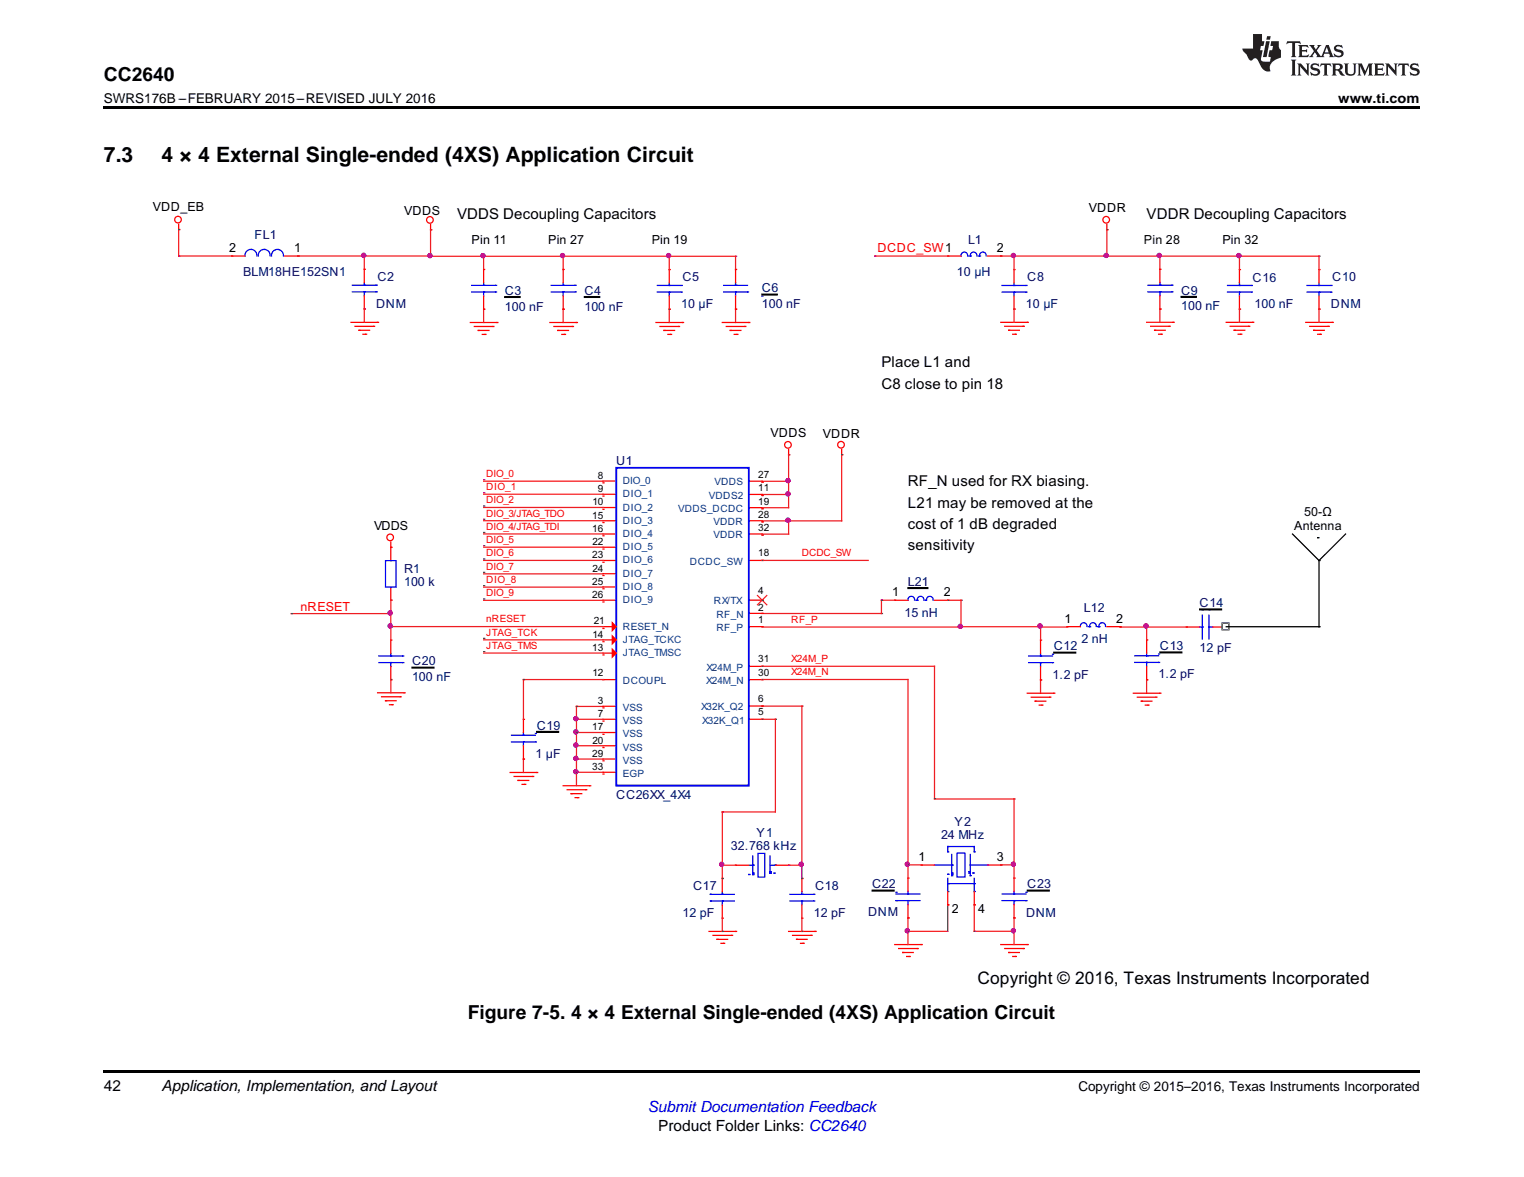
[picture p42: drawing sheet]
<svg xmlns="http://www.w3.org/2000/svg" width="279mm" height="216mm" viewBox="0 0 279 216" stroke-linecap="round" stroke-linejoin="round" font-family="sans-serif">
<defs><g id="words">
<g font-size="3.9">
<text x="19" y="29.7">7.3</text>
<text x="29.6" y="29.7">4 × 4 External Single-ended (4XS) Application Circuit</text>
</g>
<g font-size="3.5">
<text x="19" y="14.8">CC2640</text>
<text x="85.8" y="186.8">Figure 7-5. 4 × 4 External Single-ended (4XS) Application Circuit</text>
</g>
<text font-size="3.2" x="179.2" y="180.5">Copyright © 2016, Texas Instruments Incorporated</text>
<g font-size="2.8">
<text x="83.8" y="40.2">VDDS Decoupling Capacitors</text>
<text x="210.2" y="40.2">VDDR Decoupling Capacitors</text>
<text x="161.6" y="67.4">Place L1 and</text>
<text x="161.6" y="71.3">C8 close to pin 18</text>
<text x="166.5" y="89.2">RF_N used for RX biasing.</text>
<text x="166.5" y="93.1">L21 may be removed at the</text>
<text x="166.5" y="97">cost of 1 dB degraded</text>
<text x="166.5" y="100.9">sensitivity</text>
<text x="19" y="200.1">42</text>
<text x="29.6" y="200.1">Application, Implementation, and Layout</text>
<text x="120.7" y="207.4">Product Folder Links: CC2640</text>
</g>
<text font-size="2.8" fill="#00f" x="118.7" y="203.9">Submit Documentation Feedback</text>
<g font-size="2.5">
<text x="19" y="19">SWRS176B –FEBRUARY 2015–REVISED JULY 2016</text>
<text x="245.4" y="19">www.ti.com</text>
<text x="197.7" y="200.1">Copyright © 2015–2016, Texas Instruments Incorporated</text>
</g>
<g font-size="2.3">
<text x="28" y="38.6">VDD_EB</text>
<text x="74.1" y="39.5">VDDS</text>
<text x="199.6" y="38.8">VDDR</text>
<text x="42" y="46.2">2</text>
<text x="53.9" y="46.2">1</text>
<text x="86.4" y="44.8">Pin 11</text>
<text x="100.5" y="44.8">Pin 27</text>
<text x="119.5" y="44.8">Pin 19</text>
<text x="182.7" y="46.2">2</text>
<text x="209.7" y="44.8">Pin 28</text>
<text x="224.1" y="44.8">Pin 32</text>
<text x="141.3" y="80.2">VDDS</text>
<text x="150.9" y="80.3">VDDR</text>
<text x="239.1" y="94.7">50-Ω</text>
<text x="68.6" y="97.2">VDDS</text>
<text x="237.3" y="97.3">Antenna</text>
<text x="163.5" y="109.4">1</text>
<text x="173" y="109.4">2</text>
<text x="195.1" y="114.2">1</text>
<text x="204.6" y="114.2">2</text>
<text x="168.4" y="158">1</text>
<text x="182.7" y="157.9">3</text>
<text x="174.5" y="167.4">2</text>
<text x="179.3" y="167.4">4</text>
</g>
<g font-size="2.3" fill="#000080">
<text x="46.7" y="43.8">FL1</text>
<text x="177.5" y="44.7">L1</text>
<text x="44.6" y="50.6">BLM18HE152SN1</text>
<text x="69.2" y="51.6">C2</text>
<text x="125.1" y="51.6">C5</text>
<text x="139.7" y="53.6">C6</text>
<text x="175.4" y="50.6">10 µH</text>
<text x="188.3" y="51.6">C8</text>
<text x="229.6" y="51.8">C16</text>
<text x="244.2" y="51.6">C10</text>
<text x="69" y="56.4">DNM</text>
<text x="92.6" y="54">C3</text>
<text x="92.6" y="57">100 nF</text>
<text x="107.1" y="54">C4</text>
<text x="107.1" y="57">100 nF</text>
<text x="124.9" y="56.5">10 µF</text>
<text x="139.7" y="56.5">100 nF</text>
<text x="188.1" y="56.5">10 µF</text>
<text x="216.5" y="54">C9</text>
<text x="216.5" y="56.9">100 nF</text>
<text x="230" y="56.5">100 nF</text>
<text x="244" y="56.5">DNM</text>
<text x="113" y="85.2">U1</text>
<text x="74.1" y="105">R1</text>
<text x="74.1" y="107.5">100 k</text>
<text x="166.5" y="107.4">L21</text>
<text x="165.8" y="113.1">15 nH</text>
<text x="198.7" y="112.3">L12</text>
<text x="219.9" y="111.4">C14</text>
<text x="193.2" y="119.3">C12</text>
<text x="198.2" y="117.9">2 nH</text>
<text x="212.7" y="119.2">C13</text>
<text x="219.9" y="119.6">12 pF</text>
<text x="75.5" y="122">C20</text>
<text x="75.5" y="124.9">100 nF</text>
<text x="193" y="124.5">1.2 pF</text>
<text x="212.4" y="124.4">1.2 pF</text>
<text x="98.4" y="133.8">C19</text>
<text x="98.1" y="139">1 µF</text>
<text x="113" y="146.6">CC26XX_4X4</text>
<text x="134" y="155.9">32.768 kHz</text>
<text x="138.7" y="153.6">Y1</text>
<text x="172.5" y="154">24 MHz</text>
<text x="175" y="151.5">Y2</text>
<text x="127.1" y="163.3">C17</text>
<text x="149.4" y="163.3">C18</text>
<text x="159.9" y="162.9">C22</text>
<text x="188.3" y="162.9">C23</text>
<text x="125.1" y="168.2">12 pF</text>
<text x="149.2" y="168.2">12 pF</text>
<text x="159.2" y="168.1">DNM</text>
<text x="188.1" y="168.1">DNM</text>
</g>
<g font-size="2.3" fill="#f00">
<text x="160.9" y="46.2">DCDC_SW1</text>
<text x="55.1" y="112.1">nRESET</text>
</g>
<g font-size="1.8" fill="#f00">
<text x="89.2" y="87.5">DIO_0</text>
<text x="89.2" y="89.9">DIO_1</text>
<text x="89.2" y="94.8">DIO_3/JTAG_TDO</text>
<text x="89.2" y="92.3">DIO_2</text>
<text x="89.2" y="99.6">DIO_5</text>
<text x="89.2" y="97.2">DIO_4/JTAG_TDI</text>
<text x="147" y="102">DCDC_SW</text>
<text x="89.2" y="106.9">DIO_8</text>
<text x="89.2" y="104.5">DIO_7</text>
<text x="89.2" y="102">DIO_6</text>
<text x="89.2" y="109.4">DIO_9</text>
<text x="89.2" y="116.6">JTAG_TCK</text>
<text x="89.2" y="114.2">nRESET</text>
<text x="89.2" y="119">JTAG_TMS</text>
<text x="145.1" y="114.2">RF_P</text>
<text x="145.1" y="123.8">X24M_N</text>
<text x="145.1" y="121.4">X24M_P</text>
</g>
<g font-size="1.8">
<text x="109.6" y="87.8">8</text>
<text x="139" y="87.7">27</text>
<text x="108.6" y="95.1">15</text>
<text x="108.6" y="92.7">10</text>
<text x="109.6" y="90.3">9</text>
<text x="139" y="95">28</text>
<text x="139" y="90.1">11</text>
<text x="139" y="92.6">19</text>
<text x="108.6" y="97.6">16</text>
<text x="108.6" y="100">22</text>
<text x="139" y="97.4">32</text>
<text x="108.6" y="107.3">25</text>
<text x="108.6" y="102.4">23</text>
<text x="108.6" y="104.8">24</text>
<text x="139" y="102.1">18</text>
<text x="108.6" y="109.7">26</text>
<text x="139" y="109">4</text>
<text x="139" y="112.1">2</text>
<text x="108.6" y="119.4">13</text>
<text x="108.6" y="117">14</text>
<text x="108.8" y="114.6">21</text>
<text x="139" y="114.2">1</text>
<text x="108.6" y="123.9">12</text>
<text x="139" y="123.9">30</text>
<text x="139" y="121.5">31</text>
<text x="109.6" y="129.1">3</text>
<text x="109.6" y="131.5">7</text>
<text x="139" y="128.8">6</text>
<text x="139" y="131.2">5</text>
<text x="108.6" y="134">17</text>
<text x="108.6" y="136.4">20</text>
<text x="108.6" y="138.8">29</text>
<text x="108.6" y="141.3">33</text>
</g>
<g font-size="1.8" fill="#004080">
<text x="114.2" y="88.8">DIO_0</text>
<text x="131" y="89">VDDS</text>
<text x="114.2" y="91.2">DIO_1</text>
<text x="114.2" y="93.7">DIO_2</text>
<text x="124.3" y="93.9">VDDS_DCDC</text>
<text x="129.9" y="91.4">VDDS2</text>
<text x="114.2" y="96.1">DIO_3</text>
<text x="114.2" y="98.5">DIO_4</text>
<text x="114.2" y="100.9">DIO_5</text>
<text x="130.8" y="96.3">VDDR</text>
<text x="130.8" y="98.7">VDDR</text>
<text x="114.2" y="103.4">DIO_6</text>
<text x="114.2" y="105.8">DIO_7</text>
<text x="126.5" y="103.6">DCDC_SW</text>
<text x="114.2" y="108.2">DIO_8</text>
<text x="114.2" y="110.6">DIO_9</text>
<text x="130.9" y="110.9">RX/TX</text>
<text x="131.3" y="113.3">RF_N</text>
<text x="114.2" y="115.5">RESET_N</text>
<text x="114.2" y="117.9">JTAG_TCKC</text>
<text x="131.4" y="115.7">RF_P</text>
<text x="114.2" y="120.4">JTAG_TMSC</text>
<text x="114.2" y="125.4">DCOUPL</text>
<text x="129.5" y="125.4">X24M_N</text>
<text x="129.5" y="123">X24M_P</text>
<text x="114.2" y="130.4">VSS</text>
<text x="128.5" y="130.3">X32K_Q2</text>
<text x="114.2" y="132.8">VSS</text>
<text x="114.2" y="135.3">VSS</text>
<text x="114.2" y="137.7">VSS</text>
<text x="128.8" y="132.7">X32K_Q1</text>
<text x="114.2" y="140.1">VSS</text>
<text x="114.2" y="142.5">EGP</text>
</g>
</g></defs>
<path d="M19 196.3h241.3v.5h-241.3z" fill="#000"/>
<path d="M139.7 115h36.5M190.8 115h4.8M190.8 124.7v2.5" fill="none" stroke="#ee1d23" stroke-width=".23"/>
<path d="M190.8 115h.1M190.8 124.7h.1" fill="none" stroke="#800040" stroke-width=".23"/>
<path d="M219.9 115h.5M220.4 115h.1M220.4 111.8h.1M220.4 112.8v4.4M221.6 111.8h.1M221.6 115h.1M221.6 115h.8M221.6 112.8v4.4" fill="none" stroke="#00f" stroke-width=".23"/>
<path d="M219.9 111.8h4" fill="none" stroke="#000080" stroke-width=".18"/>
<path d="M219.9 111.7h4v.2h-4z" fill="none" stroke="#000" stroke-width=".23"/>
<path d="M217.5 115h.1M217.5 115h2.4M222.4 115h2.4M224.8 115h.1" fill="none" stroke="#f00" stroke-width=".23"/>
<path d="M224.1 114.3h1.2v1.2h-1.2z" fill-rule="evenodd" fill="#fff"/>
<path d="M92.6 54.4h2.7v.2h-2.7zM107.1 54.4h2.8v.2h-2.8zM139.7 54h2.8v.1h-2.8zM193.2 119.6h4v.2h-4zM224.1 114.3h1.2v1.2h-1.2z" fill="none" stroke="#000" stroke-width=".23"/>
<path d="M224.1 114.3h1.2v1.2h-1.2z" fill="none" stroke="#808080" stroke-width=".23"/>
<g fill="none" stroke="#f00" stroke-width=".23">
<path d="M78.9 42.2h.1M78.9 41.2v1M86.2 59.2h4.9M87 59.9h3.4M88.7 49.4h.1M88.7 56.7h.1M88.7 49.4v2.5M88.7 54.3v2.4M90.4 59.9h.1M91.1 59.2h.1M100.8 59.2h4.9M101.5 59.9h3.5"/>
<path d="M103.2 49.4h.1M103.2 56.7h.1M103.2 49.4v2.5M103.2 54.3v2.4M105 59.9h.1M105.7 59.2h.1M120.3 59.2h4.8M121 59.9h3.4M122.7 49.4h.1M122.7 56.7h.1M122.7 49.4v2.5M122.7 54.3v2.4"/>
<path d="M124.4 59.9h.1M125.1 59.2h.1M132.4 59.2h4.9M133.2 59.9h3.4M134.9 49.4h.1M134.9 56.7h.1M134.9 49.4v2.5M134.9 54.3v2.4M136.6 59.9h.1M137.3 59.2h.1M185.9 49.4h.1M185.9 56.7h.1"/>
<path d="M185.9 49.4v2.5M185.9 54.3v2.4M227.2 49.4h.1M227.2 56.7h.1M227.2 49.4v2.5M227.2 54.3v2.4M241.8 49.4h.1M241.8 56.7h.1M241.8 49.4v2.5M241.8 54.3v2.4M87.7 60.6h.1M87.7 60.6h1.9"/>
<path d="M88.4 61.3h.5M88.9 61.3h.1M102.3 60.6h.1M102.3 60.6h1.9M103 61.3h.5M103.5 61.3h.1M121.7 60.6h.1M121.7 60.6h2M122.5 61.3h.4M122.9 61.3h.1M133.9 60.6h.1M133.9 60.6h1.9"/>
<path d="M134.6 61.3h.5M135.1 61.3h.1M190.8 117.4h.1M190.8 117.4v2.4M188.3 127.2h4.9M189.1 127.9h3.4M189.8 128.6h.1M189.8 128.6h1.9M190.5 129.3h.5M190.8 124.7h.1M190.8 122.3v2.4M191 129.3h.1"/>
<path d="M192.5 127.9h.1M193.2 127.2h.1M207.8 127.2h4.8M208.5 127.9h3.4M209.2 128.6h.1M209.2 128.6h2M210 129.3h.5M210.5 129.3h.1M211.9 127.9h.1M212.6 127.2h.1M134.9 158.7h.1M134.9 158.7h2.4"/>
<path d="M142.1 158.7h2.5M144.6 158.7h.1M130 170.9h4.9M130.7 171.6h3.4M131.4 172.3h.1M131.4 172.3h2M132.2 173h.5M132.4 161.1h.1M132.4 168.4h.1M132.4 161.1v2.5M132.4 166v2.4M132.7 173h.1"/>
<path d="M134.1 171.6h.1M134.9 170.9h.1M144.6 170.9h4.8M145.3 171.6h3.4M146 172.3h.1M146 172.3h2M146.8 173h.5M147 161.1h.1M147 168.4h.1M147 161.1v2.5M147 166v2.4M147.3 173h.1"/>
<path d="M148.7 171.6h.1M149.4 170.9h.1"/>
<circle cx="78.8" cy="40.3" r=".61"/>
</g>
<g fill="none" stroke="#ee1d23" stroke-width=".23">
<path d="M78.9 42.2v4.8h24.3v2.4M88.7 56.7v2.5M88.7 47v2.4M103.2 56.7v2.5M103.2 47h19.5M122.7 49.4v-2.4h12.2v2.4M122.7 56.7v2.5M134.9 56.7v2.5M205.4 115h12.1M110.5 129.6h-4.8v2.4M210.2 124.7v2.5M134.9 158.7h-2.5v2.4"/>
<path d="M144.6 158.7h2.4M171.3 146.6h14.6M132.4 168.4v2.5M147 168.4v2.5"/>
</g>
<g fill="none" stroke="#800040" stroke-width=".23">
<path d="M78.9 42.2h.1M88.7 56.7h.1M103.2 56.7h.1M103.2 47h.1M103.3 47h.1M122.7 47h.1M122.7 56.7h.1M134.9 47h.1M134.9 56.7h.1M205.4 115h.1M210.2 115h.1M105.7 129.6h.1"/>
<path d="M210.2 124.7h.1M132.4 158.7h.1M144.6 158.7h.1M147 158.7v2.4M185.9 146.6h.1M132.4 161.1h.1M132.4 170.9h.1M147 161.1h.1M147 170.9h.1"/>
</g>
<g fill="none" stroke="#00f" stroke-width=".23">
<path d="M86.5 53.6h4.4M86.5 52.3h4.4M88.7 52.3h.1M88.7 53.6h.1M88.7 51.9v.4M88.7 53.6v.7M90.9 53.6h.1M90.9 52.3h.1M101.1 53.6h4.3M101.1 52.3h4.3M103.2 52.3h.1M103.2 53.6h.1"/>
<path d="M103.2 51.9v.4M103.2 53.6v.7M105.4 53.6h.1M105.4 52.3h.1M120.5 53.6h4.4M120.5 52.4h4.4M122.7 52.4h.1M122.7 53.6h.1M122.7 51.9v.5M122.7 53.6v.7M124.9 53.6h.1M124.9 52.4h.1"/>
<path d="M132.7 53.6h4.3M132.7 52.3h4.3M134.9 52.3h.1M134.9 53.6h.1M134.9 51.9v.4M134.9 53.6v.7M137 53.6h.1M139.7 54.3h.1M183.7 53.6h4.4M183.7 52.4h4.4M185.9 52.4h.1M185.9 53.6h.1"/>
<path d="M185.9 51.9v.5M185.9 53.6v.7M188.1 53.6h.1M188.1 52.4h.1M225 53.6h4.4M225 52.4h4.4M227.2 52.4h.1M227.2 53.6h.1M227.2 51.9v.5M227.2 53.6v.7M229.4 53.6h.1M229.4 52.4h.1"/>
<path d="M239.6 53.6h4.4M239.6 52.4h4.4M241.8 52.4h.1M241.8 53.6h.1M241.8 51.9v.5M241.8 53.6v.7M244 53.6h.1M244 52.4h.1M190.8 119.9v.4M188.6 121.5h4.4M188.6 120.3h4.4M190.8 120.3h.1"/>
<path d="M190.8 121.5h.1M190.8 121.5v.8M193 121.5h.1M193 120h.1M137.3 158.7h.7M138 158.7h.1M138 157v3.4M139 156.5h1.2v4.4h-1.2zM141.2 159.9h.1M141.2 158.7h.9M141.2 157v3.2M142.1 158.7h.1"/>
<path d="M130.2 165.3h.1M130.2 164.1h.1M130.2 165.3h4.4M130.2 164.1h4.4M132.4 164.1h.1M132.4 165.3h.1M132.4 163.6v.5M132.4 165.3v.7M137.3 160.4h.1M138 160.2h.1M138 160.4h.1M141.2 160.2h.1"/>
<path d="M141.9 160.2h.1M144.8 165.3h4.4M144.8 164.1h4.4M147 163.6v.5M147 164.1h.1M147 165.3h.1M147 165.3v.7M149.2 165.3h.1M149.2 164.1h.1"/>
</g>
<path d="M92.6 54.5h2.7M107.1 54.5h2.8M139.7 54h2.8M193.2 119.7h4" fill="none" stroke="#000080" stroke-width=".18"/>
<circle cx="122.6" cy="46.9" r=".36" fill="#f0f"/>
<circle cx="122.6" cy="46.9" r=".36" fill="none" stroke="#000" stroke-width=".23"/>
<circle cx="122.6" cy="46.9" r=".36" fill="none" stroke="#f0f" stroke-width=".23"/>
<circle cx="103.1" cy="46.9" r=".36" fill="#f0f"/>
<circle cx="103.1" cy="46.9" r=".36" fill="none" stroke="#000" stroke-width=".23"/>
<circle cx="103.1" cy="46.9" r=".36" fill="none" stroke="#f0f" stroke-width=".23"/>
<g fill="none" stroke="#f00" stroke-width=".23">
<path d="M144.6 83.4h.1M144.6 82.5v.9"/>
<circle cx="144.5" cy="81.6" r=".61"/>
</g>
<path d="M139.7 90.7h4.9M139.7 88.3h4.9M144.6 83.4v9.7h-4.9" fill="none" stroke="#ee1d23" stroke-width=".23"/>
<path d="M139.7 93.3h.1M139.7 90.9h.1M139.7 88.5h.1M144.6 83.4h.1M144.6 90.7h.1M144.6 88.3h.1" fill="none" stroke="#800040" stroke-width=".23"/>
<circle cx="144.5" cy="90.6" r=".36" fill="#f0f"/>
<circle cx="144.5" cy="90.6" r=".36" fill="none" stroke="#000" stroke-width=".23"/>
<circle cx="144.5" cy="90.6" r=".36" fill="none" stroke="#f0f" stroke-width=".23"/>
<circle cx="144.5" cy="88.2" r=".36" fill="#f0f"/>
<g fill="none" stroke="#000" stroke-width=".23">
<path d="M75.5 122.4h4v.1h-4z"/>
<circle cx="144.5" cy="88.2" r=".36"/>
</g>
<circle cx="144.5" cy="88.2" r=".36" fill="none" stroke="#f0f" stroke-width=".23"/>
<g fill="none" stroke="#f00" stroke-width=".23">
<path d="M64.4 59.1h4.8M65.1 59.9h3.4M68.5 59.9h.1M69.2 59.1h.1M202.9 42.1h.1M202.9 41.2v.9M239.4 59.1h4.8M240.1 59.9h3.4M243.5 59.9h.1M244.2 59.1h.1M65.8 60.6h.1M65.8 60.6h2"/>
<path d="M66.5 61.3h.5M67 61.3h.1M240.8 60.6h.1M240.8 60.6h2M241.6 61.3h.5M242.1 61.3h.1M71.6 110.1h.1M71.6 100.4h.1M71.6 100.4v2.4M71.6 107.7v2.4M71.6 117.4h.1M71.6 117.4v2.4"/>
<path d="M71.6 124.7h.1M71.6 122.3v2.4M93.5 141.7h4.9M94.3 142.4h3.4M95 143.2h.1M95 143.2h1.9M95.7 143.9h.5M96.2 143.9h.1M97.7 142.4h.1M98.4 141.7h.1M103.3 144.1h4.8M104 144.9h3.4"/>
<path d="M104.7 145.6h.1M104.7 145.6h2M105.4 146.3h.5M105.9 146.3h.1M107.4 144.9h.1M108.1 144.1h.1M164 173.3h4.9M164.8 174h3.4M165.5 174.7h.1M165.5 174.7h1.9M166.2 175.4h.5M166.7 175.4h.1"/>
<path d="M168.2 174h.1M168.9 173.3h.1M183.5 173.3h4.8M184.2 174h3.4M184.9 174.7h.1M184.9 174.7h2M185.7 175.4h.4M186.1 175.4h.1M187.6 174h.1M188.3 173.3h.1"/>
<circle cx="202.8" cy="40.3" r=".61"/>
</g>
<path d="M66.8 47v2.4M202.9 42.1v4.9M227.2 47h14.6v2.4M241.8 56.7v2.4M53.4 112.6h18.2v2.4M96 139.3v2.4M166.5 168.4v4.9M166.5 170.8h7.3M178.6 166v4.8h7.3M185.9 168.4v4.9" fill="none" stroke="#ee1d23" stroke-width=".23"/>
<g fill="none" stroke="#800040" stroke-width=".23">
<path d="M66.8 47h.1M202.9 42.1h.1M241.8 56.7h.1M241.8 47h.1M53.4 112.6h.1M96 139.3h.1M166.5 168.4h.1M173.8 166v4.8M173.8 166h.1M178.6 166h.1M178.6 170.8h.1M185.9 170.8h.1"/>
<path d="M185.9 168.4h.1"/>
</g>
<path d="M71.6 119.8v.5M69.5 121.5h4.3M69.5 120.3h4.3M71.6 120.3h.1M71.6 121.5h.1M71.6 121.5v.8M73.8 121.5h.1M73.8 120.3h.1" fill="none" stroke="#00f" stroke-width=".23"/>
<path d="M75.5 122.5h4" fill="none" stroke="#000080" stroke-width=".18"/>
<circle cx="185.8" cy="170.7" r=".36" fill="#f0f"/>
<circle cx="185.8" cy="170.7" r=".36" fill="none" stroke="#000" stroke-width=".23"/>
<circle cx="185.8" cy="170.7" r=".36" fill="none" stroke="#f0f" stroke-width=".23"/>
<path d="M183.5 59.1h4.8M184.2 59.9h3.4M187.6 59.9h.1M188.3 59.1h.1M184.9 60.6h.1M184.9 60.6h2M185.7 61.3h.4M186.1 61.3h.1" fill="none" stroke="#f00" stroke-width=".23"/>
<path d="M185.9 47v2.4M202.9 47h24.3v2.4M212.6 47v2.4M88.7 88.3h21.8M88.7 107.7h21.8M88.7 105.3h21.8M88.7 110.1h21.8" fill="none" stroke="#ee1d23" stroke-width=".23"/>
<path d="M212.6 47h.1M88.7 88h.1M88.7 107.4h.1M88.7 105h.1M88.7 109.9h.1" fill="none" stroke="#800040" stroke-width=".23"/>
<circle cx="212.5" cy="46.9" r=".36" fill="#f0f"/>
<g fill="none" stroke="#000" stroke-width=".23">
<path d="M216.5 54.4h2.8v.1h-2.8zM237 98l4.8 4.8M241.6 98.6h.1M246.7 98l-4.9 4.8M166.5 107.8h3.6v.1h-3.6zM241.8 102.8h.1M241.8 115h.1M241.8 102.8v12.2h-17M98.4 134.2h4v.1h-4z"/>
<circle cx="212.5" cy="46.9" r=".36"/>
</g>
<circle cx="212.5" cy="46.9" r=".36" fill="none" stroke="#f0f" stroke-width=".23"/>
<g fill="none" stroke="#f00" stroke-width=".23">
<path d="M32.8 42.1h.1M32.8 41.1v1M42.5 47h.1M42.5 47h2.4M52.2 47h2.4M54.6 47h.1M66.8 49.4h.1M66.8 56.7h.1M66.8 49.4v2.4M66.8 54.3v2.4M173.8 47h.1M173.8 47h2.4"/>
<path d="M181 47h2.5M183.5 47h.1M210.2 59.1h4.9M210.9 59.9h3.4M212.6 49.4h.1M212.6 56.7h.1M212.6 49.4v2.4M212.6 54.3v2.4M214.3 59.9h.1M215.1 59.1h.1M224.8 59.1h4.9M225.5 59.9h3.4"/>
<path d="M228.9 59.9h.1M229.7 59.1h.1M211.7 60.6h.1M211.7 60.6h1.9M212.4 61.3h.5M212.9 61.3h.1M226.3 60.6h.1M226.3 60.6h1.9M227 61.3h.5M227.5 61.3h.1M71.6 99.4v1M154.3 83.4h.1"/>
<path d="M154.3 82.4v1M71.6 100.4h.1M164 110.1h.1M164 110.1h2.5M171.3 110.1h2.5M173.8 110.1h.1M96 132h.1M96 139.2h.1M96 132v2.4M96 136.8v2.4M168.9 158.7h.1M168.9 158.7h2.4"/>
<path d="M181 158.7h2.5M183.5 158.7h.1M173.8 166h.1M173.8 163.5v2.5M178.6 166h.1M178.6 163.5v2.5"/>
<circle cx="32.6" cy="40.3" r=".61"/>
<circle cx="71.5" cy="98.6" r=".61"/>
<circle cx="154.2" cy="81.6" r=".61"/>
</g>
<path d="M32.8 42.1v4.9h9.7M66.8 56.7v2.4M78.9 47h-24.3M160.4 47h13.4M185.9 56.7v2.4M202.9 47h-19.4M212.6 56.7v2.4M227.2 56.7v2.4M144.6 95.5v2.5h-4.9M154.3 83.4v12.1h-14.6M164 110.1h-2.4v2.4h-21.9M173.8 110.1h2.4v4.9h14.6" fill="none" stroke="#ee1d23" stroke-width=".23"/>
<g fill="none" stroke="#800040" stroke-width=".23">
<path d="M32.8 42.1h.1M32.8 47h.1M54.6 47h.1M66.8 56.7h.1M66.8 47h.1M160.4 47h.1M183.5 47h.1M185.9 56.7h.1M212.6 56.7h.1M227.2 56.7h.1M139.7 95.7h.1M139.7 98.2h.1"/>
<path d="M154.3 83.4h.1M161.6 112.5h.1M161.6 110.1h.1M173.8 110.1h.1M176.2 110.1h.1"/>
</g>
<g fill="none" stroke="#00f" stroke-width=".23">
<path d="M47.1 46.9a1.09 1.09 0 0 0-1.1-1.2 1.09 1.09 0 0 0-1.1 1.3M49.5 46.9a1.09 1.09 0 0 0-1.1-1.2 1.09 1.09 0 0 0-1.1 1.3M52 46.9a1.09 1.09 0 0 0-1.1-1.1 1.09 1.09 0 0 0-1.1 1.2M64.6 53.5h4.4M64.6 52.3h4.4M66.8 52.3h.1M66.8 53.5h.1M66.8 51.8v.5M66.8 53.5v.8M69 53.5h.1M69 52.3h.1M177.4 46.9a.61 .61 0 0 0-.6-.7 .61 .61 0 0 0-.6 .8"/>
<path d="M177.9 47h.1M179.1 46.9a.61 .61 0 0 0-.6-.7 .61 .61 0 0 0-.6 .8h-.3M179.3 47h.3M179.6 47h.1M180.8 46.9a.61 .61 0 0 0-.6-.7 .61 .61 0 0 0-.6 .8M210.5 53.5h4.3M210.5 52.3h4.3M212.6 52.3h.1M212.6 53.5h.1M212.6 51.8v.5M212.6 53.5v.8M214.8 53.5h.1"/>
<path d="M214.8 52.3h.1M167.7 110.1a.61 .61 0 0 0-.6-.7 .61 .61 0 0 0-.6 .7M168.2 110.1h.1M169.4 110.1a.61 .61 0 0 0-.6-.7 .61 .61 0 0 0-.6 .7h-.3M169.6 110.1h.1M171.1 110.1a.61 .61 0 0 0-.6-.7 .61 .61 0 0 0-.6 .7h-.3M93.8 136.1h4.3M93.8 134.9h4.3M96 134.9h.1M96 136.1h.1M96 134.4v.5M96 136.1v.7"/>
<path d="M98.1 136.1h.1M98.1 134.5h.1M171.3 158.7h3.2M173.8 155.3h.1M173.8 156.3h.1M173.8 156.3v-1h4.8v1M174.5 158.7h.1M174.5 156.7v3.9M175.5 156.5h1.4v4.4h-1.4zM177.6 159.9h.1M177.9 158.7h3.1M177.9 156.7v3.9"/>
<path d="M178.6 156.3h.1M181 158.7h.1M173.8 163.5h.1M173.8 160.4h.1M173.8 162.1h.1M173.8 162.1h4.8M173.8 161.1v2.4M174.5 160.4h.1M174.5 160.1h.1M174.5 160.6h.1M177.6 160.1h.1M177.9 160.6h.1"/>
<path d="M178.4 160.1h.1M178.6 162.1h.1M178.6 163.5h.1M178.6 161.1v2.4"/>
</g>
<path d="M216.5 54.5h2.8M166.5 107.9h3.6M98.4 134.3h4" fill="none" stroke="#000080" stroke-width=".18"/>
<circle cx="66.7" cy="46.8" r=".36" fill="#f0f"/>
<circle cx="66.7" cy="46.8" r=".36" fill="none" stroke="#000" stroke-width=".23"/>
<circle cx="66.7" cy="46.8" r=".36" fill="none" stroke="#f0f" stroke-width=".23"/>
<path d="M132.4 149v9.7" fill="none" stroke="#ee1d23" stroke-width=".23"/>
<path d="M132.4 149h.1" fill="none" stroke="#800040" stroke-width=".23"/>
<circle cx="132.3" cy="158.5" r=".36" fill="#f0f"/>
<circle cx="132.3" cy="158.5" r=".36" fill="none" stroke="#000" stroke-width=".23"/>
<circle cx="132.3" cy="158.5" r=".36" fill="none" stroke="#f0f" stroke-width=".23"/>
<path d="M147 129.5v29.2" fill="none" stroke="#ee1d23" stroke-width=".23"/>
<path d="M147 129.5h.1" fill="none" stroke="#800040" stroke-width=".23"/>
<circle cx="146.9" cy="158.5" r=".36" fill="#f0f"/>
<g fill="none" stroke="#000" stroke-width=".23">
<path d="M212.7 119.6h4v.1h-4zM159.9 163.3h4v.1h-4zM188.3 163.3h4.1v.1h-4.1z"/>
<circle cx="146.9" cy="158.5" r=".36"/>
</g>
<circle cx="146.9" cy="158.5" r=".36" fill="none" stroke="#f0f" stroke-width=".23"/>
<g fill="none" stroke="#ee1d23" stroke-width=".23">
<path d="M88.7 90.7h21.9M88.7 95.5h21.9M88.7 93.1h21.9M88.7 97.9h21.9M71.7 110.1v2.4M88.7 102.8h21.9M88.7 100.4h21.9M88.7 117.4h21.9M88.7 119.8h21.9M110.6 114.9h-38.9v2.5M138.9 109.2l1.7 1.7M139.7 102.8h19.5"/>
<path d="M140.6 109.2l-1.7 1.7M71.7 124.7v2.4M105.7 139.2h4.8M105.7 131.9h4.9M105.7 136.8h4.9M105.7 134.4h4.9M110.6 124.7h-14.6v7.2M139.7 129.5h7.3M139.7 131.9h2.5v17h-9.8M166.5 124.6v36.5M171.3 122.2v24.3M110.5 141.7h-4.8v2.4"/>
<path d="M166.5 158.6h2.4M183.5 158.6h2.4M185.9 146.5v14.6"/>
</g>
<g fill="none" stroke="#00f" stroke-width=".23">
<path d="M199.3 114.9a.61 .61 0 0 0-.6-.7 .61 .61 0 0 0-.6 .8M199.8 115h.1M201 114.9a.61 .61 0 0 0-.6-.7 .61 .61 0 0 0-.6 .8h-.3M201.5 115h.1M202.7 114.9a.61 .61 0 0 0-.6-.7 .61 .61 0 0 0-.6 .8h-.3M210.2 119.8v.5M212.4 120h.1M208 121.5h4.4M208 120.3h4.4M210.2 120.3h.1M210.2 121.5h.1M210.2 121.5v.7"/>
<path d="M212.4 121.5h.1M164.3 165.2h.1M164.3 163.7h.1M164.3 165.2h4.4M164.3 164h4.4M166.5 164h.1M166.5 165.2h.1M166.5 163.5v.5M166.5 165.2v.7M183.7 165.2h4.4M183.7 164h4.4M185.9 164h.1"/>
<path d="M185.9 165.2h.1M185.9 163.5v.5M185.9 165.2v.7M188.1 165.2h.1M188.1 163.7h.1"/>
</g>
<path d="M212.7 119.7h4M159.9 163.4h4M188.3 163.4h4.1" fill="none" stroke="#000080" stroke-width=".18"/>
<g fill="none" stroke="#f00" stroke-width=".23">
<path d="M110.5 88.6h.1M110.5 91h.1M110.5 93.4h.1M110.5 95.9h.1M110.5 98.3h.1M110.5 88.2h2.5M110.5 90.7h2.5M110.5 93.1h2.5M110.5 95.5h2.5M110.5 98h2.5M137.3 95.5h2.4M137.3 88.3h2.4"/>
<path d="M137.3 90.7h2.4M137.3 93.1h2.4M137.3 97.9h2.4M139.7 88.4h.1M139.7 90.9h.1M139.7 93.3h.1M139.7 95.7h.1M139.7 98.1h.1M110.5 100.7h.1M110.5 103.1h.1M110.5 105.6h.1M110.5 108h.1"/>
<path d="M110.5 110.4h.1M110.5 115.3h.1M110.5 117.7h.1M110.5 114.9h2.5M110.5 100.4h2.5M110.5 102.8h2.5M110.5 105.2h2.5M110.5 107.7h2.5M110.5 110.1h2.5M110.5 117.4h2.5M110.5 119.8h2.5M137.3 102.8h2.4"/>
<path d="M137.3 110.1h2.4M137.3 112.5h2.4M137.3 114.9h2.4M139.7 102.8h.1M139.7 110.1h.1M139.7 112.5h.1M139.7 114.9h.1M195.6 115h.1M195.6 115h2.5M202.9 115h2.5M205.4 115h.1M210.2 117.4h.1"/>
<path d="M210.2 117.4v2.4M69.2 127.1h4.9M70 127.8h3.4M70.7 128.5h.1M70.7 128.5h1.9M71.4 129.3h.5M71.9 129.3h.1M73.4 127.8h.1M74.1 127.1h.1M110.5 132.3h.1M110.5 134.7h.1M110.5 120.1h.1"/>
<path d="M110.5 124.7h.1M110.5 139.6h.1M110.5 129.8h.1M110.5 137.1h.1M110.5 124.7h2.5M110.5 139.2h2.5M110.5 129.6h2.5M110.5 131.9h2.5M110.5 134.4h2.5M110.5 136.8h2.5M137.3 122.2h2.4M137.3 124.7h2.4"/>
<path d="M137.3 129.5h2.4M137.3 131.9h2.4M139.7 122.2h.1M139.7 124.7h.1M139.7 129.5h.1M139.7 131.9h.1M210.2 124.7h.1M210.2 122.2v2.5M110.5 142h.1M110.5 141.7h2.5M166.5 161.1h.1M166.5 168.4h.1"/>
<path d="M166.5 161.1v2.4M166.5 165.9v2.5M185.9 161.1h.1M185.9 161.1v2.4M185.9 165.9v2.5M185.9 168.4h.1"/>
</g>
<g fill="none" stroke="#800040" stroke-width=".23">
<path d="M88.7 90.4h.1M88.7 95.3h.1M88.7 92.8h.1M88.7 97.7h.1M71.7 110.1h.1M88.7 102.5h.1M88.7 100.1h.1M88.7 117.1h.1M88.7 119.5h.1M139.7 102.8h.1M71.7 124.7h.1M96 124.7h.1"/>
<path d="M139.7 129.5h.1M139.7 131.9h.1M142.2 131.9h.1M132.4 148.9h.1M171.3 146.5h.1M183.5 158.6h.1M185.9 158.6h.1"/>
</g>
<path d="M139.7 110.1h.1" fill="none" stroke="#804000" stroke-width=".23"/>
<circle cx="185.8" cy="158.5" r=".36" fill="#f0f"/>
<circle cx="185.8" cy="158.5" r=".36" fill="none" stroke="#000" stroke-width=".23"/>
<circle cx="185.8" cy="158.5" r=".36" fill="none" stroke="#f0f" stroke-width=".23"/>
<path d="M190.8 114.9v2.5M139.7 124.6h26.8M139.7 122.2h31.6" fill="none" stroke="#ee1d23" stroke-width=".23"/>
<path d="M190.8 114.9h.1M139.7 124.6h.1M139.7 122.2h.1" fill="none" stroke="#800040" stroke-width=".23"/>
<circle cx="190.7" cy="114.8" r=".36" fill="#f0f"/>
<circle cx="190.7" cy="114.8" r=".36" fill="none" stroke="#000" stroke-width=".23"/>
<circle cx="190.7" cy="114.8" r=".36" fill="none" stroke="#f0f" stroke-width=".23"/>
<path d="M210.2 114.9v2.5" fill="none" stroke="#ee1d23" stroke-width=".23"/>
<path d="M210.2 114.9h.1" fill="none" stroke="#800040" stroke-width=".23"/>
<circle cx="210.1" cy="114.8" r=".36" fill="#f0f"/>
<circle cx="210.1" cy="114.8" r=".36" fill="none" stroke="#000" stroke-width=".23"/>
<circle cx="210.1" cy="114.8" r=".36" fill="none" stroke="#f0f" stroke-width=".23"/>
<path d="M88.7 47h.1" fill="none" stroke="#800040" stroke-width=".23"/>
<circle cx="88.5" cy="46.9" r=".36" fill="#f0f"/>
<circle cx="88.5" cy="46.9" r=".36" fill="none" stroke="#000" stroke-width=".23"/>
<circle cx="88.5" cy="46.9" r=".36" fill="none" stroke="#f0f" stroke-width=".23"/>
<path d="M78.9 47h.1" fill="none" stroke="#800040" stroke-width=".23"/>
<circle cx="78.8" cy="46.9" r=".36" fill="#f0f"/>
<circle cx="78.8" cy="46.9" r=".36" fill="none" stroke="#000" stroke-width=".23"/>
<circle cx="78.8" cy="46.9" r=".36" fill="none" stroke="#f0f" stroke-width=".23"/>
<path d="M105.7 131.9v9.8" fill="none" stroke="#ee1d23" stroke-width=".23"/>
<path d="M71.6 112.6h.1" fill="none" stroke="#800040" stroke-width=".23"/>
<circle cx="71.5" cy="112.4" r=".36" fill="#f0f"/>
<circle cx="71.5" cy="112.4" r=".36" fill="none" stroke="#000" stroke-width=".23"/>
<circle cx="71.5" cy="112.4" r=".36" fill="none" stroke="#f0f" stroke-width=".23"/>
<path d="M71.7 114.9h.1" fill="none" stroke="#800040" stroke-width=".23"/>
<circle cx="71.5" cy="114.8" r=".36" fill="#f0f"/>
<circle cx="71.5" cy="114.8" r=".36" fill="none" stroke="#000" stroke-width=".23"/>
<circle cx="71.5" cy="114.8" r=".36" fill="none" stroke="#f0f" stroke-width=".23"/>
<path d="M144.6 95.5h.1" fill="none" stroke="#800040" stroke-width=".23"/>
<circle cx="144.5" cy="95.4" r=".36" fill="#f0f"/>
<circle cx="144.5" cy="95.4" r=".36" fill="none" stroke="#000" stroke-width=".23"/>
<circle cx="144.5" cy="95.4" r=".36" fill="none" stroke="#f0f" stroke-width=".23"/>
<path d="M144.6 95.5h.1" fill="none" stroke="#800040" stroke-width=".23"/>
<path d="M113 85.8h24.3v58.3h-24.3z" fill="none" stroke="#00f" stroke-width=".34"/>
<path d="M70.7 102.8h1.9v4.9h-1.9z" fill="none" stroke="#00f" stroke-width=".23"/>
<circle cx="166.3" cy="170.7" r=".36" fill="#f0f"/>
<circle cx="166.3" cy="170.7" r=".36" fill="none" stroke="#000" stroke-width=".23"/>
<circle cx="166.3" cy="170.7" r=".36" fill="none" stroke="#f0f" stroke-width=".23"/>
<path d="M166.5 158.6h.1M166.5 170.8h.1" fill="none" stroke="#800040" stroke-width=".23"/>
<circle cx="166.3" cy="158.5" r=".36" fill="#f0f"/>
<circle cx="166.3" cy="158.5" r=".36" fill="none" stroke="#000" stroke-width=".23"/>
<circle cx="166.3" cy="158.5" r=".36" fill="none" stroke="#f0f" stroke-width=".23"/>
<path d="M176.2 115h.1M166.5 158.6h.1" fill="none" stroke="#800040" stroke-width=".23"/>
<circle cx="176.1" cy="114.9" r=".36" fill="#f0f"/>
<circle cx="176.1" cy="114.9" r=".36" fill="none" stroke="#000" stroke-width=".23"/>
<circle cx="176.1" cy="114.9" r=".36" fill="none" stroke="#f0f" stroke-width=".23"/>
<path d="M176.2 115h.1M105.7 141.7h.1" fill="none" stroke="#800040" stroke-width=".23"/>
<circle cx="105.6" cy="141.5" r=".36" fill="#f0f"/>
<circle cx="105.6" cy="141.5" r=".36" fill="none" stroke="#000" stroke-width=".23"/>
<circle cx="105.6" cy="141.5" r=".36" fill="none" stroke="#f0f" stroke-width=".23"/>
<path d="M105.7 139.2h.1M105.7 141.7h.1" fill="none" stroke="#800040" stroke-width=".23"/>
<circle cx="105.6" cy="139.1" r=".36" fill="#f0f"/>
<circle cx="105.6" cy="139.1" r=".36" fill="none" stroke="#000" stroke-width=".23"/>
<circle cx="105.6" cy="139.1" r=".36" fill="none" stroke="#f0f" stroke-width=".23"/>
<path d="M105.7 139.2h.1M105.7 136.8h.1M105.7 134.4h.1" fill="none" stroke="#800040" stroke-width=".23"/>
<circle cx="105.6" cy="136.7" r=".36" fill="#f0f"/>
<circle cx="105.6" cy="136.7" r=".36" fill="none" stroke="#000" stroke-width=".23"/>
<circle cx="105.6" cy="136.7" r=".36" fill="none" stroke="#f0f" stroke-width=".23"/>
<circle cx="105.6" cy="134.2" r=".36" fill="#f0f"/>
<circle cx="105.6" cy="134.2" r=".36" fill="none" stroke="#000" stroke-width=".23"/>
<circle cx="105.6" cy="134.2" r=".36" fill="none" stroke="#f0f" stroke-width=".23"/>
<path d="M105.7 131.9h.1" fill="none" stroke="#800040" stroke-width=".23"/>
<circle cx="105.6" cy="131.8" r=".36" fill="#f0f"/>
<circle cx="105.6" cy="131.8" r=".36" fill="none" stroke="#000" stroke-width=".23"/>
<circle cx="105.6" cy="131.8" r=".36" fill="none" stroke="#f0f" stroke-width=".23"/>
<path d="M105.7 131.9h.1M105.7 134.4h.1M105.7 136.8h.1" fill="none" stroke="#800040" stroke-width=".23"/>
<path d="M112.3 114.2l.7 .7-.7 .8z" fill="#f00"/>
<path d="M112.3 114.2l.7 .7-.7 .8z" fill="none" stroke="#f00" stroke-width=".23"/>
<path d="M112.3 116.6l.7 .8-.7 .7z" fill="#f00"/>
<path d="M112.3 116.6l.7 .8-.7 .7z" fill="none" stroke="#f00" stroke-width=".23"/>
<path d="M112.3 119.1l.7 .7-.7 .7z" fill="#f00"/>
<path d="M112.3 119.1l.7 .7-.7 .7z" fill="none" stroke="#f00" stroke-width=".23"/>
<path d="M185.9 47h.1" fill="none" stroke="#800040" stroke-width=".23"/>
<circle cx="185.8" cy="46.9" r=".36" fill="#f0f"/>
<circle cx="185.8" cy="46.9" r=".36" fill="none" stroke="#000" stroke-width=".23"/>
<circle cx="185.8" cy="46.9" r=".36" fill="none" stroke="#f0f" stroke-width=".23"/>
<path d="M185.9 47h.1M202.9 47h.1" fill="none" stroke="#800040" stroke-width=".23"/>
<circle cx="202.8" cy="46.9" r=".36" fill="#f0f"/>
<circle cx="202.8" cy="46.9" r=".36" fill="none" stroke="#000" stroke-width=".23"/>
<circle cx="202.8" cy="46.9" r=".36" fill="none" stroke="#f0f" stroke-width=".23"/>
<path d="M227.2 47h.1" fill="none" stroke="#800040" stroke-width=".23"/>
<circle cx="227.1" cy="46.9" r=".36" fill="#f0f"/>
<circle cx="227.1" cy="46.9" r=".36" fill="none" stroke="#000" stroke-width=".23"/>
<circle cx="227.1" cy="46.9" r=".36" fill="none" stroke="#f0f" stroke-width=".23"/>
<path d="M227.2 47h.1" fill="none" stroke="#800040" stroke-width=".23"/>
<path d="M19 19.5h241.3v.5h-241.3z" fill="#000"/>
<g fill="#231f20">
<path d="M236 7.6l-.1 .5a.77 .77 0 0 1 1-.1v2.1l-.2 .4h.9l-.2-.4 .1-2.2a.99 .99 0 0 1 1 .2l-.2-.5zM238 8.3l.2 .3v1.5l-.2 .4h1.8l.2-.6a1.12 1.12 0 0 1-1.3 .3v-.8h.6l.3 .2v-.6l-.3 .2h-.6v-.5l.2-.2a.96 .96 0 0 1 1 .3l-.2-.5zM240 8.3l.9 1.1-.9 1.1h.8l-.2-.2 .4-.7 .5 .7-.2 .2h1.5l-.2-.2 .2-.4h.9l.1 .4-.2 .2h1l-.3-.3-.7-1.9h-.5l-.9 2-.8-1 .9-1h-.8l.1 .1v.2l-.4 .5-.3-.6 .1-.2zM243.2 8.6l.4 1h-.7zM244.8 8.4a.63 .63 0 0 0-.2 .7 .63 .63 0 0 0 .6 .4l.6 .2 .1 .2a.75 .75 0 0 1-.7 .4 .75 .75 0 0 1-.6-.5l.1 .7 .2-.1a.89 .89 0 0 0 1 0 .89 .89 0 0 0 .4-.9 1.4 1.4 0 0 0-1.2-.5l-.1-.4a1.04 1.04 0 0 1 1.2 .2l-.2-.5-.2 .1-.4-.2zM236.7 10.9l.2 .4v2.2l-.2 .4h1l-.3-.4v-2.2l.3-.4zM237.8 11.6l.3 .4v1.5l-.3 .4h.8l-.2-.4v-1.3l1.5 1.7v-1.9l.2-.4h-.7l.2 .4v.9l-1.1-1.3zM240.5 11.8a.62 .62 0 0 0-.2 .7 .62 .62 0 0 0 .6 .4l.6 .1 .1 .3a.76 .76 0 0 1-.7 .3 .76 .76 0 0 1-.7-.4l.2 .7 .2-.1a.89 .89 0 0 0 .9 0 .89 .89 0 0 0 .5-.9 1.4 1.4 0 0 0-1.2-.5l-.1-.4a1.04 1.04 0 0 1 1.2 .2l-.2-.6-.2 .1-.5-.1zM242.2 11.6l-.2 .6a.61 .61 0 0 1 .8-.3v1.6l-.2 .4h.9l-.2-.4v-1.6a.63 .63 0 0 1 .7 .3l-.1-.6zM244.1 11.6l.3 .4v1.5l-.3 .4h1l-.2-.2-.1-.8 .5 .1 .1 .1a.76 .76 0 0 0 1.2 .7l-1-1a.58 .58 0 0 0 .6-.5 .58 .58 0 0 0-.5-.6zM244.9 11.9h.1a.45 .45 0 0 1 .5 .1 .45 .45 0 0 1 .1 .5l-.1 .1-.7 .1zM246.4 11.6l.2 .2a2.17 2.17 0 0 0 .3 1.9 .99 .99 0 0 0 1.6-.6v-1.1l.2-.4h-.7l.2 .2a1.92 1.92 0 0 1-.2 1.8 .6 .6 0 0 1-.9-.5v-1.1l.2-.4zM248.9 11.6l.2 .4v1.5l-.2 .4h.7l-.2-.4v-1.4l.8 1.8 .8-1.8v1.4l-.2 .4h.9l-.2-.4v-1.5l.2-.4h-.8l-.6 1.5-.6-1.5zM251.9 11.6l.2 .4v1.5l-.2 .4h1.8l.1-.6a1.12 1.12 0 0 1-1.2 .3v-.8h.5l.4 .2v-.6l-.4 .2h-.5v-.6l.2-.1a.96 .96 0 0 1 .9 .3l-.1-.6zM254 11.6l.2 .4v1.5l-.2 .4h.7l-.2-.4v-1.3l1.5 1.7v-1.9l.2-.4h-.7l.2 .4v.9l-1.1-1.3zM256.4 11.6l-.1 .6a.61 .61 0 0 1 .7-.3l.1 1.6-.3 .4h1l-.3-.4 .1-1.6a.63 .63 0 0 1 .7 .3l-.1-.6zM258.7 11.8a.62 .62 0 0 0-.2 .7 .62 .62 0 0 0 .6 .4l.6 .1 .1 .3a.76 .76 0 0 1-.7 .3 .76 .76 0 0 1-.6-.4l.1 .7 .2-.1a.89 .89 0 0 0 1 0 .89 .89 0 0 0 .4-.9 1.4 1.4 0 0 0-1.2-.5l-.1-.4a1.04 1.04 0 0 1 1.2 .2l-.1-.6-.2 .1-.5-.1z"/>
<path d="M229.7 6.3v2.6h-1.9v.4l.8 .9a.91 .91 0 0 0 1 .8 .56 .56 0 0 1 .5-.3 .56 .56 0 0 1 .5 .3l.4 .8a1.53 1.53 0 0 0 1.9 1.2 1.54 1.54 0 0 1 1-2.1l.9-.3v-1.4a1.52 1.52 0 0 1-.4-1.6h-1.3l-.2 .8h.5l-.2 .8h-.5l-.1 1v.2l.4 .1-.2 .8a1.93 1.93 0 0 1-1.6-.3l.3-1.8h-.5l.2-.8h.4l.2-.8h-.4v-1.3zM232.1 7.6l-.6 2.9h.7l.6-2.9zM232.3 6.6l-.1 .7h.6l.2-.7z"/>
</g>
<use href="#words"/>
</svg>
